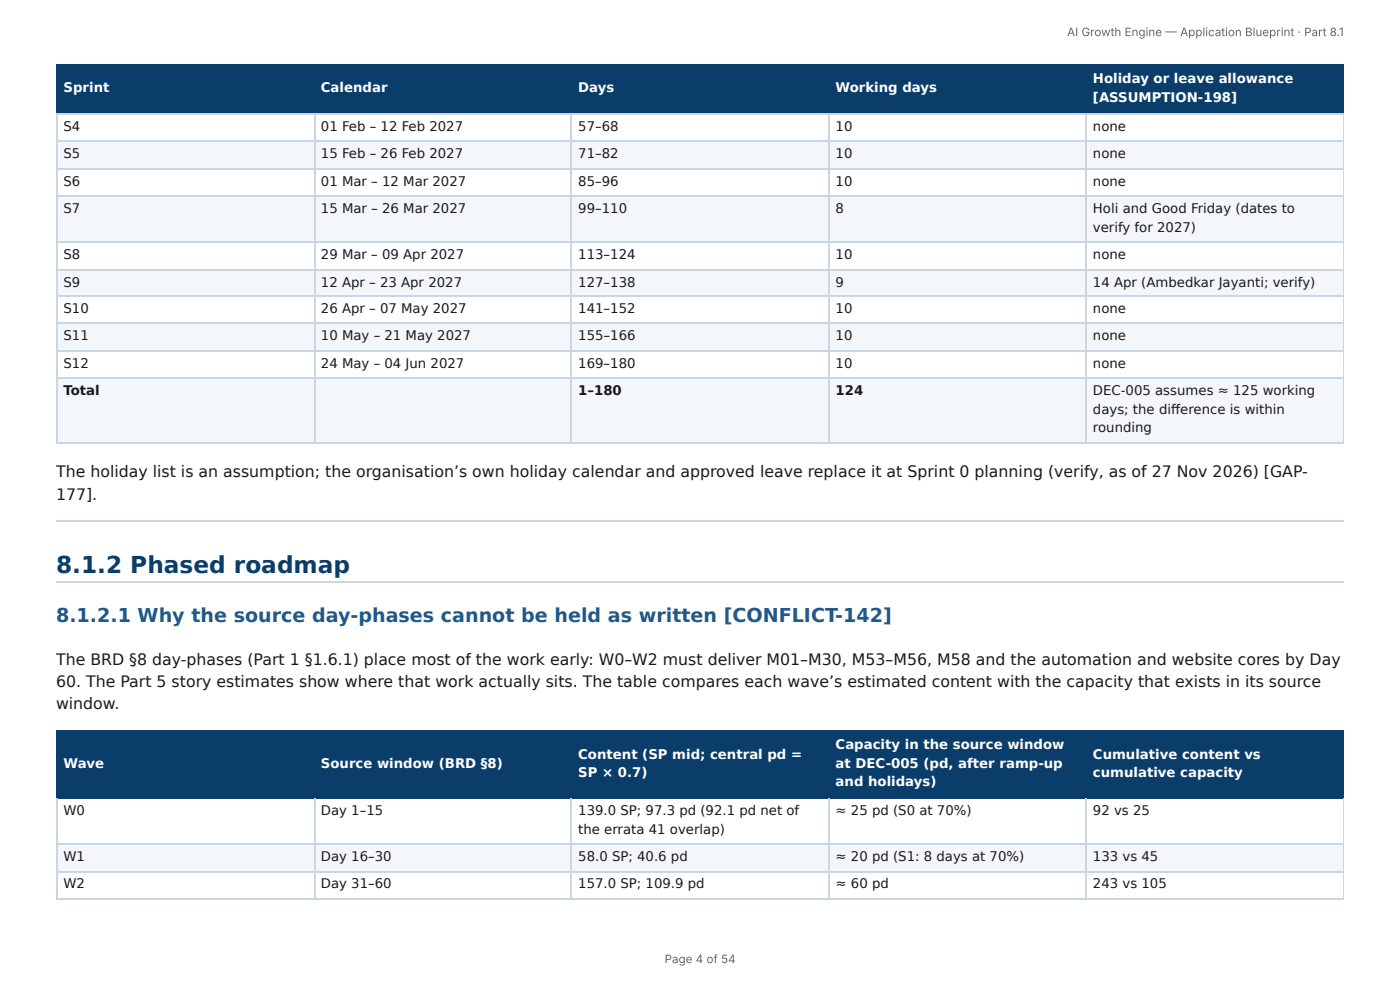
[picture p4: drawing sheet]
<svg xmlns="http://www.w3.org/2000/svg" width="297mm" height="210mm" viewBox="0 0 297 210" stroke-linecap="round" stroke-linejoin="round" font-family="sans-serif">
<defs><g id="words">
<text font-size="4.9" fill="#0b3d6b" x="11.9" y="121.7">8.1.2 Phased roadmap</text>
<text font-size="4.1" fill="#1f5a8c" x="11.9" y="132">8.1.2.1 Why the source day-phases cannot be held as written [CONFLICT-142]</text>
<g font-size="3.3" fill="#1a1a1a">
<text x="11.9" y="101.3">The holiday list is an assumption; the organisation’s own holiday calendar and approved leave replace it at Sprint 0 planning (verify, as of 27 Nov 2026) [GAP-</text>
<text x="11.9" y="106.1">177].</text>
<text x="11.9" y="141.3">The BRD §8 day-phases (Part 1 §1.6.1) place most of the work early: W0–W2 must deliver M01–M30, M53–M56, M58 and the automation and website cores by Day</text>
<text x="11.9" y="145.8">60. The Part 5 story estimates show where that work actually sits. The table compares each wave’s estimated content with the capacity that exists in its source</text>
<text x="11.9" y="150.5">window.</text>
</g>
<g font-size="2.8" fill="#fff">
<text x="232.1" y="17.7">Holiday or leave allowance</text>
<text x="13.5" y="19.6">Sprint</text>
<text x="68.2" y="19.6">Calendar</text>
<text x="122.8" y="19.6">Days</text>
<text x="177.5" y="19.6">Working days</text>
<text x="232.1" y="21.7">[ASSUMPTION-198]</text>
<text x="122.8" y="161.1">Content (SP mid; central pd =</text>
<text x="177.5" y="159">Capacity in the source window</text>
<text x="232.1" y="161.1">Cumulative content vs</text>
<text x="13.5" y="163">Wave</text>
<text x="68.2" y="163">Source window (BRD §8)</text>
<text x="122.8" y="165.1">SP × 0.7)</text>
<text x="177.5" y="163">at DEC-005 (pd, after ramp-up</text>
<text x="177.5" y="167">and holidays)</text>
<text x="232.1" y="165.1">cumulative capacity</text>
</g>
<g font-size="2.8" fill="#1a1a1a">
<text x="13.5" y="27.8">S4</text>
<text x="68.2" y="27.8">01 Feb – 12 Feb 2027</text>
<text x="122.8" y="27.8">57–68</text>
<text x="177.5" y="27.8">10</text>
<text x="232.1" y="27.8">none</text>
<text x="13.5" y="33.6">S5</text>
<text x="68.2" y="33.6">15 Feb – 26 Feb 2027</text>
<text x="122.8" y="33.6">71–82</text>
<text x="177.5" y="33.6">10</text>
<text x="232.1" y="33.6">none</text>
<text x="13.5" y="39.4">S6</text>
<text x="68.2" y="39.4">01 Mar – 12 Mar 2027</text>
<text x="122.8" y="39.4">85–96</text>
<text x="177.5" y="39.4">10</text>
<text x="232.1" y="39.4">none</text>
<text x="13.5" y="45.2">S7</text>
<text x="68.2" y="45.2">15 Mar – 26 Mar 2027</text>
<text x="122.8" y="45.2">99–110</text>
<text x="177.5" y="45.2">8</text>
<text x="232.1" y="45.2">Holi and Good Friday (dates to</text>
<text x="232.1" y="49.2">verify for 2027)</text>
<text x="13.5" y="55">S8</text>
<text x="68.2" y="55">29 Mar – 09 Apr 2027</text>
<text x="122.8" y="55">113–124</text>
<text x="177.5" y="55">10</text>
<text x="232.1" y="55">none</text>
<text x="13.5" y="60.9">S9</text>
<text x="68.2" y="60.9">12 Apr – 23 Apr 2027</text>
<text x="122.8" y="60.9">127–138</text>
<text x="177.5" y="60.9">9</text>
<text x="232.1" y="60.9">14 Apr (Ambedkar Jayanti; verify)</text>
<text x="13.5" y="66.4">S10</text>
<text x="68.2" y="66.4">26 Apr – 07 May 2027</text>
<text x="122.8" y="66.4">141–152</text>
<text x="177.5" y="66.4">10</text>
<text x="232.1" y="66.4">none</text>
<text x="13.5" y="72.2">S11</text>
<text x="68.2" y="72.2">10 May – 21 May 2027</text>
<text x="122.8" y="72.2">155–166</text>
<text x="177.5" y="72.2">10</text>
<text x="232.1" y="72.2">none</text>
<text x="13.5" y="78.1">S12</text>
<text x="13.5" y="83.9">Total</text>
<text x="68.2" y="78.1">24 May – 04 Jun 2027</text>
<text x="122.8" y="78.1">169–180</text>
<text x="122.8" y="83.9">1–180</text>
<text x="177.5" y="78.1">10</text>
<text x="177.5" y="83.9">124</text>
<text x="232.1" y="78.1">none</text>
<text x="232.1" y="83.9">DEC-005 assumes ≈ 125 working</text>
<text x="232.1" y="87.8">days; the diff erence is within</text>
<text x="232.1" y="91.8">rounding</text>
<text x="13.5" y="173">W0</text>
<text x="68.2" y="173">Day 1–15</text>
<text x="122.8" y="173">139.0 SP; 97.3 pd (92.1 pd net of</text>
<text x="177.5" y="173">≈ 25 pd (S0 at 70%)</text>
<text x="232.1" y="173">92 vs 25</text>
<text x="122.8" y="177">the errata 41 overlap)</text>
<text x="13.5" y="182.8">W1</text>
<text x="68.2" y="182.8">Day 16–30</text>
<text x="122.8" y="182.8">58.0 SP; 40.6 pd</text>
<text x="177.5" y="182.8">≈ 20 pd (S1: 8 days at 70%)</text>
<text x="232.1" y="182.8">133 vs 45</text>
<text x="13.5" y="188.6">W2</text>
<text x="68.2" y="188.6">Day 31–60</text>
<text x="122.8" y="188.6">157.0 SP; 109.9 pd</text>
<text x="177.5" y="188.6">≈ 60 pd</text>
<text x="232.1" y="188.6">243 vs 105</text>
</g>
<g font-size="2.5" fill="#666">
<text x="226.6" y="7.7">AI Growth Engine — Application Blueprint · Part 8.1</text>
<text x="141.2" y="204.5">Page 4 of 54</text>
</g>
</g></defs>
<g fill="#0b3d6b">
<path d="M12.2 14h54.5v10.1h-54.5z"/>
<path d="M66.7 14h54.7v10.1h-54.7z"/>
<path d="M121.4 14h54.5v10.1h-54.5z"/>
<path d="M175.9 14h54.8v10.1h-54.8z"/>
<path d="M230.7 14h54.7v10.1h-54.7z"/>
</g>
<g fill="#f4f7fa">
<path d="M12.2 29.9h54.5v5.8h-54.5z"/>
<path d="M66.7 29.9h54.7v5.8h-54.7z"/>
<path d="M121.4 29.9h54.5v5.8h-54.5z"/>
<path d="M175.9 29.9h54.8v5.8h-54.8z"/>
<path d="M230.7 29.9h54.7v5.8h-54.7z"/>
<path d="M12.2 41.5h54.5v9.8h-54.5z"/>
<path d="M66.7 41.5h54.7v9.8h-54.7z"/>
<path d="M121.4 41.5h54.5v9.8h-54.5z"/>
<path d="M175.9 41.5h54.8v9.8h-54.8z"/>
<path d="M230.7 41.5h54.7v9.8h-54.7z"/>
<path d="M12.2 57.2h54.5v5.8h-54.5z"/>
<path d="M66.7 57.2h54.7v5.8h-54.7z"/>
<path d="M121.4 57.2h54.5v5.8h-54.5z"/>
<path d="M175.9 57.2h54.8v5.8h-54.8z"/>
<path d="M230.7 57.2h54.7v5.8h-54.7z"/>
<path d="M12.2 68.8h54.5v5.8h-54.5z"/>
<path d="M66.7 68.8h54.7v5.8h-54.7z"/>
<path d="M121.4 68.8h54.5v5.8h-54.5z"/>
<path d="M175.9 68.8h54.8v5.8h-54.8z"/>
<path d="M230.7 68.8h54.7v5.8h-54.7z"/>
<path d="M12.2 80.4h54.5v13.8h-54.5z"/>
<path d="M66.7 80.4h54.7v13.8h-54.7z"/>
<path d="M121.4 80.4h54.5v13.8h-54.5z"/>
<path d="M175.9 80.4h54.8v13.8h-54.8z"/>
<path d="M230.7 80.4h54.7v13.8h-54.7z"/>
</g>
<path d="M11.9 13.9h273.5M12 13.8v10.5M66.8 13.8v10.5M121.3 13.8v10.5M176.1 13.8v10.5M230.6 13.8v10.5M11.9 24.2h273.5" fill="none" stroke="#0b3d6b" stroke-width=".26"/>
<path d="M285.3 13.8v10.5" fill="none" stroke="#0b3d6b" stroke-width=".21"/>
<g fill="none" stroke="#c9d6e3" stroke-width=".26">
<path d="M11.9 24.2h273.5M11.9 30h273.5M11.9 35.9h273.5M12 24.3v69.9M66.8 24.3v69.9M121.3 24.3v69.9M176.1 24.3v69.9M230.6 24.3v69.9M11.9 41.7h273.5M11.9 51.5h273.5M11.9 57.3h273.5M11.9 62.8h273.5"/>
<path d="M11.9 68.7h273.5M11.9 74.5h273.5M11.9 80.3h273.5M11.9 94.1h273.5M11.9 110.7h273.5M11.9 123.7h273.5"/>
</g>
<path d="M285.3 24.3v69.9" fill="none" stroke="#c9d6e3" stroke-width=".21"/>
<g fill="#0b3d6b">
<path d="M12.2 155.3h54.5v14.3h-54.5z"/>
<path d="M66.7 155.3h54.7v14.3h-54.7z"/>
<path d="M121.4 155.3h54.5v14.3h-54.5z"/>
<path d="M175.9 155.3h54.8v14.3h-54.8z"/>
<path d="M230.7 155.3h54.7v14.3h-54.7z"/>
</g>
<g fill="#f4f7fa">
<path d="M12.2 179.4h54.5v5.8h-54.5z"/>
<path d="M66.7 179.4h54.7v5.8h-54.7z"/>
<path d="M121.4 179.4h54.5v5.8h-54.5z"/>
<path d="M175.9 179.4h54.8v5.8h-54.8z"/>
<path d="M230.7 179.4h54.7v5.8h-54.7z"/>
</g>
<path d="M11.9 155.2h273.5M12 155v14.6M66.8 155v14.6M121.3 155v14.6M176.1 155v14.6M230.6 155v14.6M11.9 169.5h273.5" fill="none" stroke="#0b3d6b" stroke-width=".26"/>
<path d="M285.3 155v14.6" fill="none" stroke="#0b3d6b" stroke-width=".21"/>
<path d="M11.9 179.3h273.5M12 169.6v21.4M66.8 169.6v21.4M121.3 169.6v21.4M176.1 169.6v21.4M230.6 169.6v21.4M11.9 185.1h273.5M11.9 190.9h273.5" fill="none" stroke="#c9d6e3" stroke-width=".26"/>
<path d="M285.3 169.6v21.4" fill="none" stroke="#c9d6e3" stroke-width=".21"/>
<use href="#words"/>
</svg>
